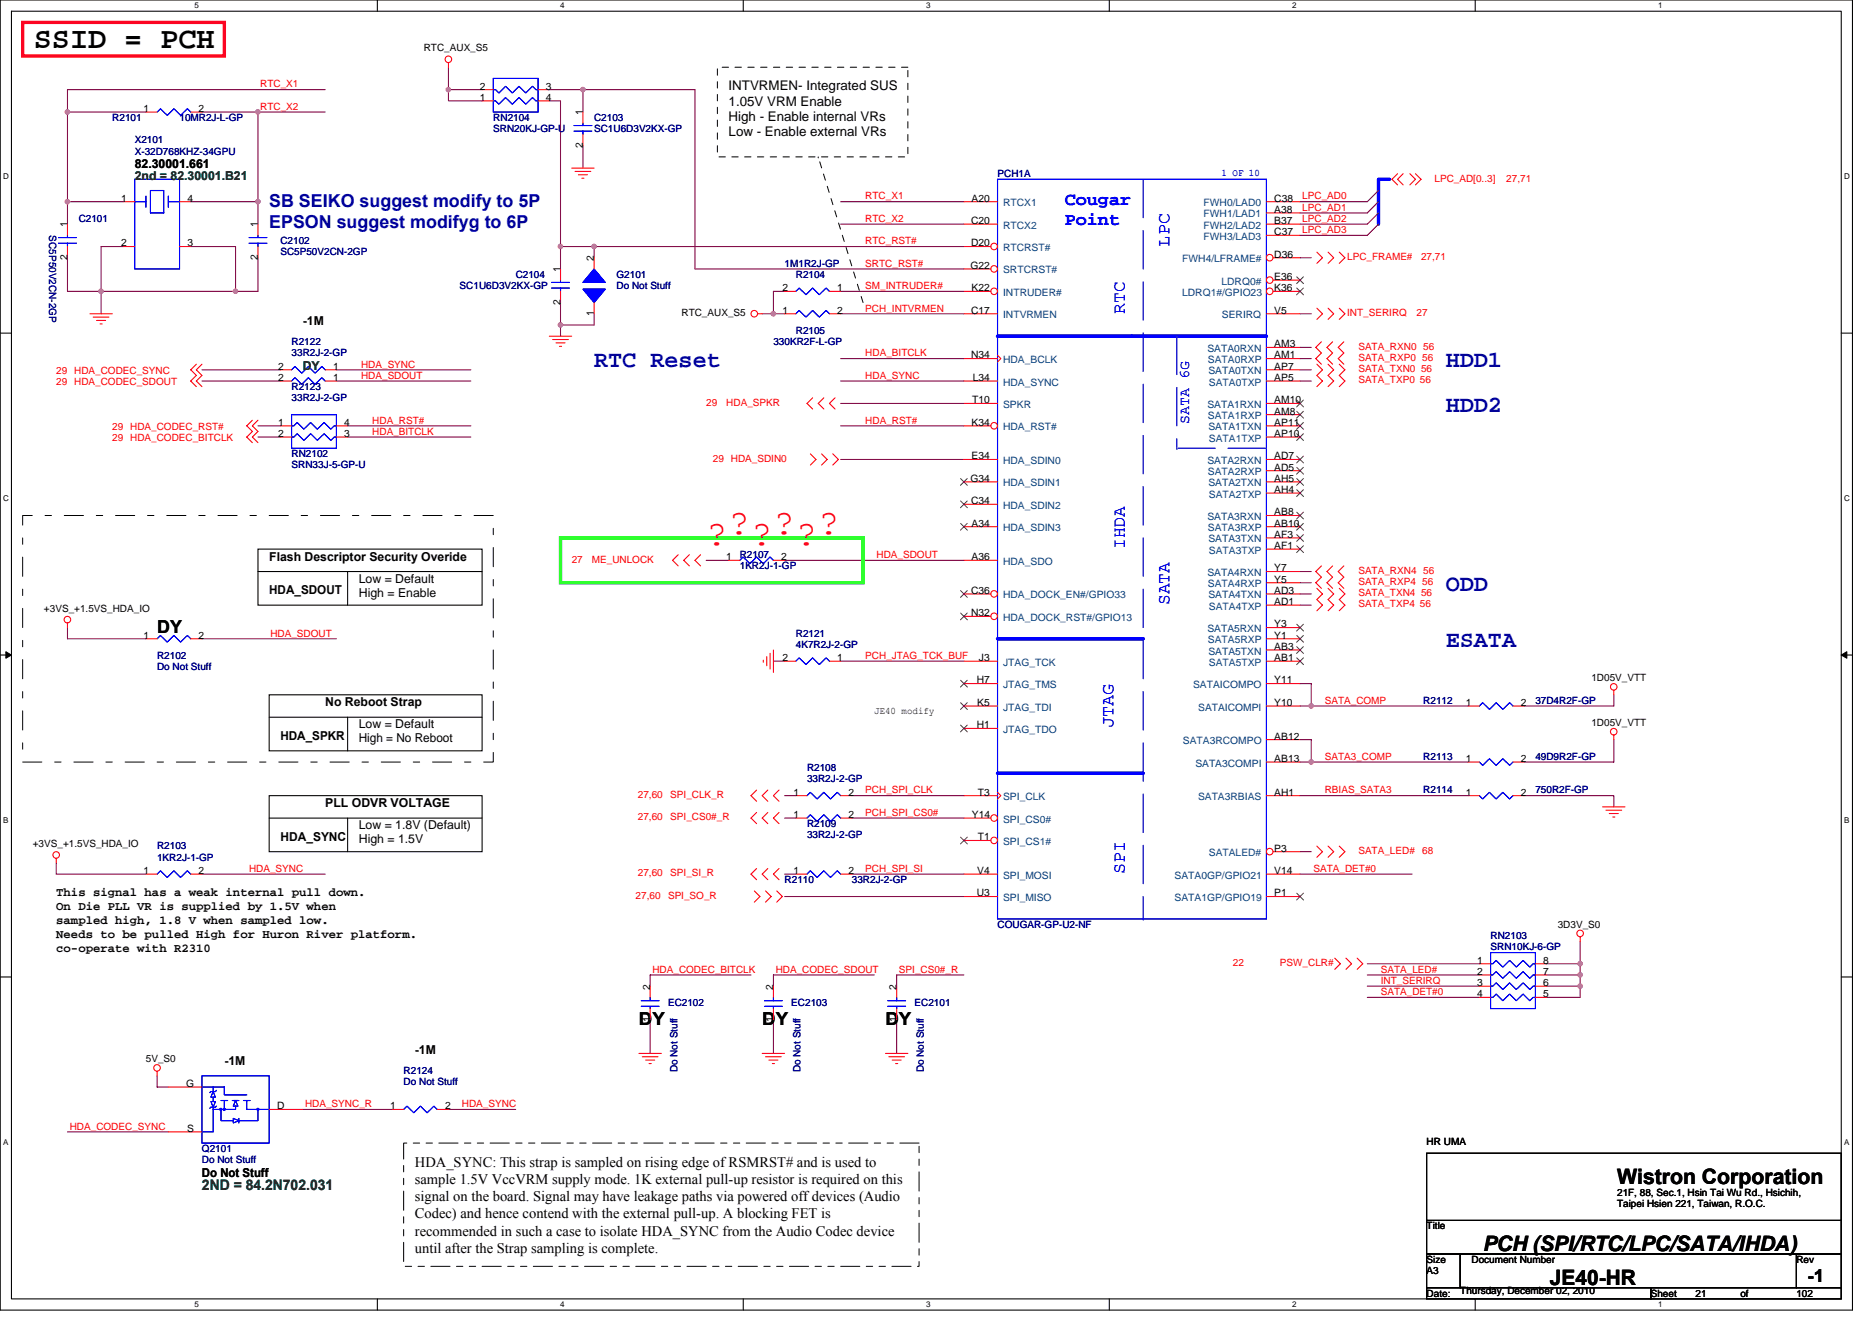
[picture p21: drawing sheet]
<svg xmlns="http://www.w3.org/2000/svg" width="297mm" height="210mm" viewBox="0 0 297 210" stroke-linecap="round" stroke-linejoin="round" font-family="sans-serif">
<defs><g id="words">
<g font-size="5.7" fill="#f00">
<text x="112.1" y="86.5">? ? ?</text>
<text x="115.6" y="84.7">? ? ?</text>
</g>
<text font-size="4.8" x="5.4" y="7.6">SSID = PCH</text>
<g font-size="3.7" fill="#0000a0">
<text x="94.3" y="58.3">RTC Reset</text>
<text x="229.4" y="58.3">HDD1</text>
<text x="229.4" y="65.4">HDD2</text>
<text x="229.4" y="93.8">ODD</text>
<text x="229.4" y="102.7">ESATA</text>
</g>
<g font-size="3.4">
<text x="256.6" y="187.9">Wistron Corporation</text>
<text x="235.3" y="198.5">PCH (SPI/RTC/LPC/SATA/IHDA)</text>
<text x="245.9" y="203.9">JE40-HR</text>
</g>
<g font-size="2.8" fill="#0000a0">
<text x="42.7" y="32.9">SB SEIKO suggest modify to 5P</text>
<text x="42.7" y="36.2">EPSON suggest modifyg to 6P</text>
</g>
<g font-size="2.8" fill="#00f">
<text x="168.9" y="32.6">Cougar</text>
<text x="168.9" y="35.8">Point</text>
<text x="185.6" y="39.1" transform="rotate(-90 185.6 39.1)">LPC</text>
<text x="178.5" y="49.8" transform="rotate(-90 178.5 49.8)">RTC</text>
<text x="178.5" y="87.1" transform="rotate(-90 178.5 87.1)">IHDA</text>
<text x="185.6" y="96" transform="rotate(-90 185.6 96)">SATA</text>
<text x="176.7" y="115.6" transform="rotate(-90 176.7 115.6)">JTAG</text>
<text x="178.5" y="138.7" transform="rotate(-90 178.5 138.7)">SPI</text>
</g>
<g font-size="2.8">
<text x="24.9" y="100.4">DY</text>
<text x="101.4" y="162.7">DY</text>
<text x="120.9" y="162.7">DY</text>
<text x="140.5" y="162.7">DY</text>
<text x="286.8" y="203.4">-1</text>
</g>
<text font-size="2.3" fill="#00f" x="188.7" y="67.2" transform="rotate(-90 188.7 67.2)">SATA 6G</text>
<g font-size="2.3">
<text x="65.8" y="185.2">HDA_SYNC: This strap is sampled on rising edge of RSMRST# and is used to</text>
<text x="65.8" y="187.9">sample 1.5V VccVRM supply mode. 1K external pull-up resistor is required on this</text>
<text x="65.8" y="190.6">signal on the board. Signal may have leakage paths via powered off devices (Audio</text>
<text x="65.8" y="193.3">Codec) and hence contend with the external pull-up. A blocking FET is</text>
<text x="65.8" y="196">recommended in such a case to isolate HDA_SYNC from the Audio Codec device</text>
<text x="65.8" y="198.7">until after the Strap sampling is complete.</text>
</g>
<text font-size="2.3" fill="#008000" x="32" y="188.8">2ND = 84.2N702.031</text>
<g font-size="2.1">
<text x="115.6" y="14.4">INTVRMEN- Integrated SUS</text>
<text x="115.6" y="16.8">1.05V VRM Enable</text>
<text x="115.6" y="19.2">High - Enable internal VRs</text>
<text x="115.6" y="21.7">Low - Enable external VRs</text>
</g>
<g font-size="1.9">
<text x="21.4" y="26.7">82.30001.661</text>
<text x="48" y="51.6">-1M</text>
<text x="42.7" y="88.9">Flash Descriptor Security Overide</text>
<text x="42.7" y="94.3">HDA_SDOUT</text>
<text x="56.9" y="92.4">Low = Default</text>
<text x="56.9" y="94.7">High = Enable</text>
<text x="51.6" y="112.1">No Reboot Strap</text>
<text x="44.5" y="117.4">HDA_SPKR</text>
<text x="56.9" y="115.5">Low = Default</text>
<text x="56.9" y="117.8">High = No Reboot</text>
<text x="51.6" y="128.1">PLL ODVR VOLTAGE</text>
<text x="56.9" y="131.6">Low = 1.8V (Default)</text>
<text x="44.5" y="133.4">HDA_SYNC</text>
<text x="56.9" y="133.8">High = 1.5V</text>
<text x="8.9" y="142.1">This signal has a weak internal pull down.</text>
<text x="8.9" y="144.3">On Die PLL VR is supplied by 1.5V when</text>
<text x="8.9" y="146.5">sampled high, 1.8 V when sampled low.</text>
<text x="8.9" y="148.8">Needs to be pulled High for Huron River platform.</text>
<text x="8.9" y="151">co-operate with R2310</text>
<text x="65.8" y="167.2">-1M</text>
<text x="35.6" y="169">-1M</text>
<text x="32" y="186.7">Do Not Stuff</text>
</g>
<g font-size="1.9" fill="#008000">
<text x="21.4" y="28.5">2nd = 82.30001.B21</text>
<text x="48" y="58.7">DY</text>
</g>
<g font-size="1.6">
<text x="67.2" y="8.2">RTC_AUX_S5</text>
<text x="22.8" y="17.8">1</text>
<text x="31.5" y="17.8">2</text>
<text x="76.1" y="16">1</text>
<text x="76.1" y="14.2">2</text>
<text x="86.6" y="14.2">3</text>
<text x="86.6" y="16">4</text>
<text x="92.5" y="23.5" transform="rotate(-90 92.5 23.5)">2</text>
<text x="92.5" y="18.3" transform="rotate(-90 92.5 18.3)">1</text>
<text x="19.2" y="32">1</text>
<text x="29.7" y="32">4</text>
<text x="154.1" y="35.5">C20</text>
<text x="154.2" y="32">A20</text>
<text x="202.2" y="32">C38</text>
<text x="202.2" y="33.8">A38</text>
<text x="202.2" y="35.5">B37</text>
<text x="10.7" y="41.3" transform="rotate(-90 10.7 41.3)">2</text>
<text x="10.7" y="36.1" transform="rotate(-90 10.7 36.1)">1</text>
<text x="19.2" y="39.1">2</text>
<text x="29.7" y="39.1">3</text>
<text x="40.9" y="41.3" transform="rotate(-90 40.9 41.3)">2</text>
<text x="40.9" y="36.1" transform="rotate(-90 40.9 36.1)">1</text>
<text x="94.3" y="41.4" transform="rotate(-90 94.3 41.4)">2</text>
<text x="154.1" y="39.1">D20</text>
<text x="202.2" y="37.3">C37</text>
<text x="202.2" y="40.9">D36</text>
<text x="88.9" y="43.2" transform="rotate(-90 88.9 43.2)">1</text>
<text x="124.1" y="46.2">2</text>
<text x="132.9" y="46.2">1</text>
<text x="154" y="42.7">G22</text>
<text x="154.2" y="46.2">K22</text>
<text x="202.2" y="44.4">E36</text>
<text x="202.2" y="46.2">K36</text>
<text x="88.9" y="48.4" transform="rotate(-90 88.9 48.4)">2</text>
<text x="94.3" y="50.2" transform="rotate(-90 94.3 50.2)">1</text>
<text x="108.1" y="50.1">RTC_AUX_S5</text>
<text x="124.1" y="49.8">1</text>
<text x="132.9" y="49.8">2</text>
<text x="154.1" y="49.8">C17</text>
<text x="202.2" y="49.8">V5</text>
<text x="44.1" y="58.7">2</text>
<text x="52.8" y="58.7">1</text>
<text x="154.1" y="56.9">N34</text>
<text x="202.2" y="55.1">AM3</text>
<text x="202.2" y="56.9">AM1</text>
<text x="202.2" y="58.7">AP7</text>
<text x="44.1" y="60.4">2</text>
<text x="52.8" y="60.4">1</text>
<text x="154.3" y="64">T10</text>
<text x="154.4" y="60.4">L34</text>
<text x="202.2" y="60.4">AP5</text>
<text x="202.2" y="64">AM10</text>
<text x="202.2" y="65.8">AM8</text>
<text x="44.1" y="67.5">1</text>
<text x="44.1" y="69.3">2</text>
<text x="54.6" y="69.3">3</text>
<text x="54.6" y="67.5">4</text>
<text x="154.2" y="67.5">K34</text>
<text x="202.2" y="69.3">AP10</text>
<text x="202.2" y="67.5">AP11</text>
<text x="154" y="76.4">G34</text>
<text x="154.2" y="72.9">E34</text>
<text x="202.2" y="72.9">AD7</text>
<text x="202.2" y="74.7">AD5</text>
<text x="202.2" y="76.4">AH5</text>
<text x="154.1" y="80">C34</text>
<text x="154.2" y="83.5">A34</text>
<text x="202.2" y="78.2">AH4</text>
<text x="202.2" y="81.8">AB8</text>
<text x="202.2" y="83.5">AB10</text>
<text x="115.2" y="88.9">1</text>
<text x="124" y="88.9">2</text>
<text x="154.2" y="88.9">A36</text>
<text x="202.2" y="87.1">AF1</text>
<text x="202.2" y="85.3">AF3</text>
<text x="154.1" y="94.2">C36</text>
<text x="202.2" y="90.7">Y7</text>
<text x="202.2" y="96">AD1</text>
<text x="202.2" y="92.4">Y5</text>
<text x="202.2" y="94.2">AD3</text>
<text x="7" y="97.1">+3VS_+1.5VS_HDA_IO</text>
<text x="22.8" y="101.3">1</text>
<text x="31.5" y="101.3">2</text>
<text x="154.1" y="97.8">N32</text>
<text x="202.2" y="99.5">Y3</text>
<text x="202.2" y="101.3">Y1</text>
<text x="124.1" y="104.9">2</text>
<text x="132.9" y="104.9">1</text>
<text x="155.3" y="104.9">J3</text>
<text x="202.2" y="104.9">AB1</text>
<text x="202.2" y="103.1">AB3</text>
<text x="138.7" y="113.3">JE40 modify</text>
<text x="155" y="108.4">H7</text>
<text x="155.1" y="112">K5</text>
<text x="202.2" y="108.4">Y11</text>
<text x="202.2" y="112">Y10</text>
<text x="232.6" y="112">1</text>
<text x="241.3" y="112">2</text>
<text x="252.5" y="108.1">1D05V_VTT</text>
<text x="155" y="115.5">H1</text>
<text x="202.2" y="117.3">AB12</text>
<text x="252.5" y="115.2">1D05V_VTT</text>
<text x="202.2" y="120.9">AB13</text>
<text x="232.6" y="120.9">1</text>
<text x="241.3" y="120.9">2</text>
<text x="125.9" y="126.2">1</text>
<text x="125.9" y="129.8">1</text>
<text x="134.6" y="126.2">2</text>
<text x="134.6" y="129.8">2</text>
<text x="154.2" y="129.8">Y14</text>
<text x="155.1" y="126.2">T3</text>
<text x="202.2" y="126.2">AH1</text>
<text x="232.6" y="126.2">1</text>
<text x="241.3" y="126.2">2</text>
<text x="5.2" y="134.4">+3VS_+1.5VS_HDA_IO</text>
<text x="155.1" y="133.3">T1</text>
<text x="202.2" y="135.1">P3</text>
<text x="22.8" y="138.7">1</text>
<text x="31.5" y="138.7">2</text>
<text x="125.9" y="138.7">1</text>
<text x="134.6" y="138.7">2</text>
<text x="155" y="142.2">U3</text>
<text x="155.1" y="138.7">V4</text>
<text x="202.2" y="138.7">V14</text>
<text x="202.2" y="142.2">P1</text>
<text x="247.2" y="147.2">3D3V_S0</text>
<text x="234.4" y="152.9">1</text>
<text x="234.4" y="154.7">2</text>
<text x="244.9" y="154.7">7</text>
<text x="244.9" y="152.9">8</text>
<text x="103.1" y="157" transform="rotate(-90 103.1 157)">2</text>
<text x="122.7" y="157" transform="rotate(-90 122.7 157)">2</text>
<text x="142.3" y="157" transform="rotate(-90 142.3 157)">2</text>
<text x="234.4" y="156.4">3</text>
<text x="234.4" y="158.2">4</text>
<text x="244.9" y="158.2">5</text>
<text x="244.9" y="156.4">6</text>
<text x="103.1" y="162.2" transform="rotate(-90 103.1 162.2)">1</text>
<text x="122.7" y="162.2" transform="rotate(-90 122.7 162.2)">1</text>
<text x="142.3" y="162.2" transform="rotate(-90 142.3 162.2)">1</text>
<text x="23.2" y="168.6">5V_S0</text>
<text x="29.5" y="172.4">G</text>
<text x="29.7" y="179.6">S</text>
<text x="44" y="176">D</text>
<text x="61.9" y="176">1</text>
<text x="70.6" y="176">2</text>
<text x="226.4" y="181.7">HR UMA</text>
<text x="256.6" y="189.7">21F, 88, Sec.1, Hsin Tai Wu Rd., Hsichih,</text>
<text x="256.6" y="191.5">Taipei Hsien 221, Taiwan, R.O.C.</text>
<text x="226.4" y="195.1">Title</text>
<text x="226.4" y="200.4">Size</text>
<text x="226.4" y="202.2">A3</text>
<text x="233.5" y="200.4">Document Number</text>
<text x="285" y="200.4">Rev</text>
<text x="226.4" y="205.7">Date:</text>
<text x="231.7" y="205.4">Thursday, December 02, 2010</text>
<text x="261.9" y="205.7">Sheet</text>
<text x="269" y="205.7">21</text>
<text x="276.2" y="205.7">of</text>
<text x="285" y="205.7">102</text>
</g>
<g font-size="1.6" fill="#f00">
<text x="41.3" y="17.4">RTC_X2</text>
<text x="41.3" y="13.9">RTC_X1</text>
<text x="227.6" y="28.8">LPC_AD[0..3]</text>
<text x="239" y="28.8">27,71</text>
<text x="137.3" y="35.2">RTC_X2</text>
<text x="137.3" y="31.6">RTC_X1</text>
<text x="206.6" y="31.6">LPC_AD0</text>
<text x="206.6" y="33.4">LPC_AD1</text>
<text x="206.6" y="35.2">LPC_AD2</text>
<text x="137.3" y="38.8">RTC_RST#</text>
<text x="206.6" y="37">LPC_AD3</text>
<text x="213.8" y="41.3">LPC_FRAME#</text>
<text x="225.5" y="41.3">27,71</text>
<text x="137.3" y="45.9">SM_INTRUDER#</text>
<text x="137.3" y="42.3">SRTC_RST#</text>
<text x="137.3" y="49.4">PCH_INTVRMEN</text>
<text x="213.8" y="50.1">INT_SERIRQ</text>
<text x="224.8" y="50.1">27</text>
<text x="8.9" y="59.4">29 HDA_CODEC_SYNC</text>
<text x="57.3" y="58.3">HDA_SYNC</text>
<text x="137.3" y="56.5">HDA_BITCLK</text>
<text x="215.5" y="55.5">SATA_RXN0 56</text>
<text x="215.5" y="57.3">SATA_RXP0 56</text>
<text x="215.5" y="59">SATA_TXN0 56</text>
<text x="8.9" y="61.2">29 HDA_CODEC_SDOUT</text>
<text x="57.3" y="60.1">HDA_SDOUT</text>
<text x="112.1" y="64.4">29</text>
<text x="115.2" y="64.4">HDA_SPKR</text>
<text x="137.3" y="60.1">HDA_SYNC</text>
<text x="215.5" y="60.8">SATA_TXP0 56</text>
<text x="17.8" y="70">29 HDA_CODEC_BITCLK</text>
<text x="17.8" y="68.3">29 HDA_CODEC_RST#</text>
<text x="59.1" y="67.2">HDA_RST#</text>
<text x="59.1" y="69">HDA_BITCLK</text>
<text x="137.3" y="67.2">HDA_RST#</text>
<text x="113.1" y="73.3">29 HDA_SDIN0</text>
<text x="90.7" y="89.3">27</text>
<text x="93.9" y="89.3">ME_UNLOCK</text>
<text x="139.1" y="88.5">HDA_SDOUT</text>
<text x="215.5" y="91">SATA_RXN4 56</text>
<text x="215.5" y="92.8">SATA_RXP4 56</text>
<text x="215.5" y="94.6">SATA_TXN4 56</text>
<text x="42.9" y="101">HDA_SDOUT</text>
<text x="215.5" y="96.4">SATA_TXP4 56</text>
<text x="137.3" y="104.5">PCH_JTAG_TCK_BUF</text>
<text x="210.2" y="111.7">SATA_COMP</text>
<text x="137.3" y="125.9">PCH_SPI_CLK</text>
<text x="210.2" y="125.9">RBIAS_SATA3</text>
<text x="210.2" y="120.5">SATA3_COMP</text>
<text x="101.2" y="130.2">27,60</text>
<text x="101.2" y="126.6">27,60</text>
<text x="106.4" y="130.2">SPI_CS0#_R</text>
<text x="106.4" y="126.6">SPI_CLK_R</text>
<text x="137.3" y="129.4">PCH_SPI_CS0#</text>
<text x="215.5" y="135.5">SATA_LED#</text>
<text x="225.7" y="135.5">68</text>
<text x="39.5" y="138.3">HDA_SYNC</text>
<text x="100.9" y="142.6">27,60</text>
<text x="101.2" y="139">27,60</text>
<text x="106" y="142.6">SPI_SO_R</text>
<text x="106.4" y="139">SPI_SI_R</text>
<text x="137.3" y="138.3">PCH_SPI_SI</text>
<text x="208.4" y="138.3">SATA_DET#0</text>
<text x="103.5" y="154.3">HDA_CODEC_BITCLK</text>
<text x="123.1" y="154.3">HDA_CODEC_SDOUT</text>
<text x="142.6" y="154.3">SPI_CS0#_R</text>
<text x="195.6" y="153.3">22</text>
<text x="203.1" y="153.3">PSW_CLR#</text>
<text x="219.1" y="154.3">SATA_LED#</text>
<text x="219.1" y="157.9">SATA_DET#0</text>
<text x="219.1" y="156.1">INT_SERIRQ</text>
<text x="11.1" y="179.2">HDA_CODEC_SYNC</text>
<text x="48.4" y="175.7">HDA_SYNC_R</text>
<text x="73.3" y="175.7">HDA_SYNC</text>
</g>
<g font-size="1.6" fill="#000080">
<text x="17.8" y="19.2">R2101</text>
<text x="21.4" y="22.8">X2101</text>
<text x="28.5" y="19.2">10MR2J-L-GP</text>
<text x="78.3" y="19.2">RN2104</text>
<text x="78.3" y="21">SRN20KJ-GP-U</text>
<text x="94.3" y="19.2">C2103</text>
<text x="94.3" y="21">SC1U6D3V2KX-GP</text>
<text x="21.4" y="24.5">X-32D768KHZ-34GPU</text>
<text x="158.3" y="28.1">PCH1A</text>
<text x="12.5" y="35.2">C2101</text>
<text x="7.8" y="37.3" transform="rotate(90 7.8 37.3)">SC5P50V2CN-2GP</text>
<text x="44.5" y="38.8">C2102</text>
<text x="44.5" y="40.5">SC5P50V2CN-2GP</text>
<text x="72.9" y="45.9">SC1U6D3V2KX-GP</text>
<text x="81.8" y="44.1">C2104</text>
<text x="97.8" y="44.1">G2101</text>
<text x="97.8" y="45.9">Do Not Stuff</text>
<text x="124.5" y="42.3">1M1R2J-GP</text>
<text x="126.3" y="44.1">R2104</text>
<text x="126.3" y="53">R2105</text>
<text x="46.3" y="54.8">R2122</text>
<text x="46.3" y="56.5">33R2J-2-GP</text>
<text x="122.7" y="54.8">330KR2F-L-GP</text>
<text x="46.3" y="61.9">R2123</text>
<text x="46.3" y="63.6">33R2J-2-GP</text>
<text x="46.3" y="72.5">RN2102</text>
<text x="46.3" y="74.3">SRN33J-5-GP-U</text>
<text x="117.4" y="88.5">R2107</text>
<text x="117.4" y="90.3">1KR2J-1-GP</text>
<text x="126.3" y="101">R2121</text>
<text x="24.9" y="104.5">R2102</text>
<text x="24.9" y="106.3">Do Not Stuff</text>
<text x="126.3" y="102.8">4K7R2J-2-GP</text>
<text x="225.8" y="111.7">R2112</text>
<text x="243.6" y="111.7">37D4R2F-GP</text>
<text x="128.1" y="122.3">R2108</text>
<text x="128.1" y="124.1">33R2J-2-GP</text>
<text x="225.8" y="125.9">R2114</text>
<text x="225.8" y="120.5">R2113</text>
<text x="243.6" y="125.9">750R2F-GP</text>
<text x="243.6" y="120.5">49D9R2F-GP</text>
<text x="128.1" y="131.2">R2109</text>
<text x="24.9" y="134.8">R2103</text>
<text x="24.9" y="136.5">1KR2J-1-GP</text>
<text x="128.1" y="133">33R2J-2-GP</text>
<text x="124.5" y="140.1">R2110</text>
<text x="135.2" y="140.1">33R2J-2-GP</text>
<text x="158.3" y="147.2">COUGAR-GP-U2-NF</text>
<text x="236.5" y="149">RN2103</text>
<text x="236.5" y="150.8">SRN10KJ-6-GP</text>
<text x="106" y="159.7">EC2102</text>
<text x="125.6" y="159.7">EC2103</text>
<text x="145.1" y="159.7">EC2101</text>
<text x="64" y="170.3">R2124</text>
<text x="64" y="172.1">Do Not Stuff</text>
<text x="107.5" y="170.2" transform="rotate(-90 107.5 170.2)">Do Not Stuff</text>
<text x="127" y="170.2" transform="rotate(-90 127 170.2)">Do Not Stuff</text>
<text x="146.6" y="170.2" transform="rotate(-90 146.6 170.2)">Do Not Stuff</text>
<text x="32" y="182.8">Q2101</text>
<text x="32" y="184.6">Do Not Stuff</text>
</g>
<text font-size="1.6" fill="#00f" x="193.8" y="27.9">1 OF 10</text>
<g font-size="1.6" fill="#004080">
<text x="159.2" y="32.7">RTCX1</text>
<text x="191" y="32.7">FWH0/LAD0</text>
<text x="191" y="34.5">FWH1/LAD1</text>
<text x="159.2" y="36.3">RTCX2</text>
<text x="159.2" y="39.8">RTCRST#</text>
<text x="187.6" y="41.6">FWH4/LFRAME#</text>
<text x="191" y="36.3">FWH2/LAD2</text>
<text x="191" y="38.1">FWH3/LAD3</text>
<text x="159.2" y="46.9">INTRUDER#</text>
<text x="159.2" y="43.4">SRTCRST#</text>
<text x="187.6" y="46.9">LDRQ1#/GPIO23</text>
<text x="193.8" y="45.2">LDRQ0#</text>
<text x="159.2" y="50.5">INTVRMEN</text>
<text x="193.9" y="50.5">SERIRQ</text>
<text x="159.2" y="57.6">HDA_BCLK</text>
<text x="191.6" y="55.8">SATA0RXN</text>
<text x="191.7" y="57.6">SATA0RXP</text>
<text x="191.7" y="59.4">SATA0TXN</text>
<text x="159.2" y="61.2">HDA_SYNC</text>
<text x="159.2" y="64.7">SPKR</text>
<text x="191.6" y="64.7">SATA1RXN</text>
<text x="191.8" y="61.2">SATA0TXP</text>
<text x="159.2" y="68.3">HDA_RST#</text>
<text x="191.7" y="66.5">SATA1RXP</text>
<text x="191.7" y="68.3">SATA1TXN</text>
<text x="191.8" y="70.1">SATA1TXP</text>
<text x="159.2" y="73.6">HDA_SDIN0</text>
<text x="159.2" y="77.2">HDA_SDIN1</text>
<text x="191.6" y="73.6">SATA2RXN</text>
<text x="191.7" y="75.4">SATA2RXP</text>
<text x="191.7" y="77.2">SATA2TXN</text>
<text x="159.2" y="80.7">HDA_SDIN2</text>
<text x="191.6" y="82.5">SATA3RXN</text>
<text x="191.8" y="79">SATA2TXP</text>
<text x="159.2" y="89.6">HDA_SDO</text>
<text x="159.2" y="84.3">HDA_SDIN3</text>
<text x="191.7" y="84.3">SATA3RXP</text>
<text x="191.7" y="86.1">SATA3TXN</text>
<text x="191.8" y="87.8">SATA3TXP</text>
<text x="159.2" y="95">HDA_DOCK_EN#/GPIO33</text>
<text x="191.6" y="91.4">SATA4RXN</text>
<text x="191.7" y="93.2">SATA4RXP</text>
<text x="191.7" y="95">SATA4TXN</text>
<text x="159.2" y="98.5">HDA_DOCK_RST#/GPIO13</text>
<text x="191.6" y="100.3">SATA5RXN</text>
<text x="191.8" y="96.7">SATA4TXP</text>
<text x="159.2" y="105.6">JTAG_TCK</text>
<text x="191.7" y="102.1">SATA5RXP</text>
<text x="191.7" y="103.8">SATA5TXN</text>
<text x="191.8" y="105.6">SATA5TXP</text>
<text x="159.2" y="109.2">JTAG_TMS</text>
<text x="159.2" y="112.7">JTAG_TDI</text>
<text x="189.3" y="109.2">SATAICOMPO</text>
<text x="190.1" y="112.7">SATAICOMPI</text>
<text x="159.2" y="116.3">JTAG_TDO</text>
<text x="187.7" y="118.1">SATA3RCOMPO</text>
<text x="189.7" y="121.6">SATA3COMPI</text>
<text x="159.2" y="127">SPI_CLK</text>
<text x="159.2" y="130.5">SPI_CS0#</text>
<text x="190.1" y="127">SATA3RBIAS</text>
<text x="159.2" y="134.1">SPI_CS1#</text>
<text x="191.8" y="135.8">SATALED#</text>
<text x="159.2" y="139.4">SPI_MOSI</text>
<text x="159.2" y="143">SPI_MISO</text>
<text x="186.4" y="139.4">SATA0GP/GPIO21</text>
<text x="186.4" y="143">SATA1GP/GPIO19</text>
</g>
<g font-size="1.3">
<text x="30.8" y="1.3">5</text>
<text x="88.9" y="1.3">4</text>
<text x="147" y="1.3">3</text>
<text x="205" y="1.3">2</text>
<text x="263.1" y="1.3">1</text>
<text x=".5" y="28.4">D</text>
<text x="292.6" y="28.4">D</text>
<text x=".5" y="79.5">C</text>
<text x="292.6" y="79.5">C</text>
<text x=".5" y="130.6">B</text>
<text x="292.6" y="130.6">B</text>
<text x=".5" y="181.7">A</text>
<text x="292.6" y="181.7">A</text>
<text x="30.8" y="207.4">5</text>
<text x="88.9" y="207.4">4</text>
<text x="147" y="207.4">3</text>
<text x="205" y="207.4">2</text>
<text x="263.1" y="207.4">1</text>
</g>
</g></defs>
<path d="M0 0h293.9v207.9h-293.9zM1.8 1.8h290.4v204.3h-290.4z" fill="none" stroke="#000" stroke-width=".17"/>
<g fill="#fff">
<path d="M30.8 .2h.7v1.4h-.7z"/>
<path d="M30.8 206.3h.7v1.4h-.7z"/>
</g>
<path d="M59.9 0v1.8M59.9 206.1v1.8" fill="none" stroke="#000" stroke-width=".17"/>
<g fill="#fff">
<path d="M88.9 .2h.7v1.4h-.7z"/>
<path d="M88.9 206.3h.7v1.4h-.7z"/>
</g>
<path d="M117.9 0v1.8M117.9 206.1v1.8" fill="none" stroke="#000" stroke-width=".17"/>
<g fill="#fff">
<path d="M147 .2h.7v1.4h-.7z"/>
<path d="M147 206.3h.7v1.4h-.7z"/>
</g>
<path d="M176 0v1.8M176 206.1v1.8" fill="none" stroke="#000" stroke-width=".17"/>
<g fill="#fff">
<path d="M205 .2h.7v1.4h-.7z"/>
<path d="M205 206.3h.7v1.4h-.7z"/>
</g>
<path d="M234.1 0v1.8M234.1 206.1v1.8" fill="none" stroke="#000" stroke-width=".17"/>
<g fill="#fff">
<path d="M263.1 .2h.7v1.4h-.7z"/>
<path d="M263.1 206.3h.7v1.4h-.7z"/>
<path d="M.5 27.3h.9v1.4h-.9z"/>
<path d="M292.6 27.3h.9v1.4h-.9z"/>
<path d="M.5 78.4h.9v1.4h-.9z"/>
<path d="M292.6 78.4h.9v1.4h-.9z"/>
</g>
<path d="M0 52.9h1.8M292.2 52.9h1.7" fill="none" stroke="#000" stroke-width=".17"/>
<g fill="#fff">
<path d="M.5 129.5h.8v1.4h-.8z"/>
<path d="M292.6 129.5h.9v1.4h-.9z"/>
</g>
<path d="M0 103.9h1.8M292.2 103.9h1.7" fill="none" stroke="#000" stroke-width=".17"/>
<path d="M.9 103.4l.9 .5-.9 .5zM292.2 103.9l.8-.5v1z" fill="#000" stroke="#000" stroke-width=".16"/>
<g fill="#fff">
<path d="M.5 180.5h.8v1.4h-.8z"/>
<path d="M292.6 180.5h.9v1.4h-.9z"/>
</g>
<g fill="none" stroke="#000" stroke-width=".17">
<path d="M40.9 87.1h35.6v8.9h-35.6zM40.9 90.7h35.6M55.2 90.7v5.3M42.7 110.2h33.8v8.9h-33.8zM42.7 113.8h33.8M55.2 113.8v5.3M42.7 126.2h33.8v8.9h-33.8zM42.7 129.8h33.8M55.2 129.8v5.3M0 155h1.8M292.2 155h1.7M226.4 199h5.3v5.3h-5.3z"/>
<path d="M226.4 183h65.8v10.6h-65.8zM226.4 193.6h65.8v5.4h-65.8zM231.7 199h53.3v5.3h-53.3zM285 199h7.2v5.3h-7.2zM226.4 204.3h35.5v1.8h-35.5zM261.9 204.3h30.3v1.8h-30.3z"/>
</g>
<g fill="none" stroke="#800040" stroke-width=".17">
<path d="M10.7 17.8v14.2h8.9M10.7 17.8h12.5M32 17.8h19.6M40.9 17.8v17.8M51.6 14.2h-40.9v3.6M71.2 14.2v1.8h5.3M71.2 14.2h5.3M71.2 10.7v3.5M87.2 16h1.7v26.7M87.2 14.2h23.1v28.5h42.6M92.5 14.2v3.6M10.7 32v3.6"/>
<path d="M19.6 39.1h-3.6v10.7M30.3 32h10.6M30.3 39.1h7.1v7.1M88.9 39.1h64M92.5 23.1v3.6M94.3 39.1v1.8M133.4 32h19.5M133.4 35.6h19.5M218.7 30.2l-1.7 1.8h-10.7M218.7 32l-1.7 1.8h-10.7M218.7 33.8l-1.7 1.8h-10.7M218.7 35.6l-1.7 1.7h-10.7"/>
<path d="M10.7 40.9v5.3h30.2v-5.3M32 58.7h12.5M53.4 58.7h21.3M88.9 48v5.3M94.3 49.8v1.8h-5.4M120.9 49.8h3.6M124.5 46.2h-1.8v3.6M133.4 56.9h19.5M133.4 49.8h19.5M133.4 46.2h19.5M206.3 58.7h1.8M206.3 56.9h1.8"/>
<path d="M206.3 40.9h1.8M206.3 49.8h1.8M206.3 55.1h1.8M32 60.5h12.5M40.9 67.6h3.6M40.9 69.3h3.6M53.4 60.5h21.3M55.2 67.6h19.5M55.2 69.3h19.5M133.4 60.5h19.5M133.4 67.6h19.5M133.4 64h19.5"/>
<path d="M133.4 72.9h19.5M206.3 60.5h1.8M10.7 99.6v1.7h12.5M112.1 88.9h3.5M124.5 88.9h28.4M206.3 94.2h1.8M206.3 96h1.8M206.3 92.5h1.8M206.3 90.7h1.8M32 101.3h21.4M122.7 104.9h1.8M133.4 104.9h19.5"/>
<path d="M206.3 108.5h1.8v3.5M206.3 117.3h1.8v3.6M206.3 112h26.7M256.1 110.2v1.8h-14.3M256.1 117.3v3.6h-14.3M8.9 136.9v1.8h14.3M32 138.7h19.6M124.5 138.7h1.8M124.5 126.2h1.8M124.5 129.8h1.8M135.2 138.7h17.7M135.2 126.2h17.7"/>
<path d="M135.2 129.8h17.7M206.3 138.7h17.8M206.3 126.2h26.7M206.3 135.1h1.8M206.3 120.9h26.7M241.8 126.2h14.3v1.8M119.2 154.7h-16v1.8M124.5 142.2h28.4M138.7 154.7h-16v1.8M152.9 154.7h-10.6v1.8M217 152.9h17.7M217 154.7h17.7"/>
<path d="M217 158.2h17.7M217 156.5h17.7M245.4 152.9h5.3M245.4 154.7h5.3M245.4 156.5h5.3M250.7 149.4v8.8h-5.3M10.7 179.6h16M24.9 170.7v1.8h1.8M48 176h14.3M71.2 176h10.6M103.2 161.8v5.3M122.7 161.8v5.3"/>
<path d="M142.3 161.8v5.3"/>
</g>
<g fill="#f0f" stroke="#f0f" stroke-width=".17">
<circle cx="250.7" cy="154.7" r=".35"/>
<circle cx="250.7" cy="152.9" r=".35"/>
<circle cx="208.1" cy="112" r=".35"/>
<circle cx="250.7" cy="156.5" r=".35"/>
<circle cx="122.7" cy="49.8" r=".35"/>
<circle cx="37.4" cy="46.2" r=".35"/>
<circle cx="16" cy="46.2" r=".35"/>
<circle cx="10.7" cy="32" r=".35"/>
<circle cx="40.9" cy="32" r=".35"/>
<circle cx="40.9" cy="17.8" r=".35"/>
<circle cx="88.9" cy="39.1" r=".35"/>
<circle cx="10.7" cy="17.8" r=".35"/>
<circle cx="88.9" cy="51.5" r=".35"/>
<circle cx="94.3" cy="39.1" r=".35"/>
<circle cx="71.1" cy="14.2" r=".35"/>
<circle cx="92.5" cy="14.2" r=".35"/>
<circle cx="208.1" cy="120.9" r=".35"/>
</g>
<path d="M220.5 28.4h-1.8v7.2M158.3 53.3h42.7M158.3 101.3h23.1M158.3 122.7h23.1" fill="none" stroke="#00f" stroke-width=".53"/>
<g fill="none" stroke="#f00" stroke-width=".17">
<path d="M23.2 17.8h1.7M30.3 17.8h1.7M71.2 9.9v.8M76.5 16h1.8M76.5 14.2h1.8M85.4 16h1.8M85.4 14.2h1.8M92.5 17.8v1.8M90.7 26.7h3.6M91.2 27.2h2.5M91.8 27.7h1.4M92.3 28.3h.4"/>
<path d="M92.5 21.3v1.8M152.9 32h5.4M152.9 35.6h5.4M221.8 27.6l-.9 .8 .9 .9M222.6 27.6l-.8 .8 .8 .9M223.7 27.6l.9 .8-.9 .9M224.6 27.6l.9 .8-.9 .9M14.3 49.8h3.5M14.8 50.3h2.5M15.3 50.8h1.5M15.9 51.4h.3M31.2 57.8l-.9 .9 .9 .9-.9 .9 .9 .8"/>
<path d="M32 57.8l-.8 .9 .8 .9-.8 .9 .8 .8M87.2 53.3h3.5M87.7 53.9h2.5M88.2 54.4h1.5M88.8 54.9h.3M88.9 42.7v1.7M88.9 46.2v1.8M94.3 40.9v1.8M94.3 48v1.8M120.2 49.8h.7M124.5 49.8h1.8M131.6 49.8h1.8"/>
<path d="M152.9 49.8h5.4M209 48.9l.8 .9-.8 .9M209 57.8l.8 .9-.8 .9 .8 .9-.8 .8M209 40l.8 .9-.8 .9M209.7 54.2l-.9 .9 .9 .9-.9 .9 .9 .9M210.7 48.9l.9 .9-.9 .9M210.7 57.8l.9 .9-.9 .9 .9 .9-.9 .8M210.7 40l.9 .9-.9 .9M211.5 54.2l-.9 .9 .9 .9-.9 .9 .9 .9M212.5 48.9l.9 .9-.9 .9M212.5 57.8l.9 .9-.9 .9 .9 .9-.9 .8M212.5 40l.9 .9-.9 .9"/>
<path d="M213.2 54.2l-.9 .9 .9 .9-.9 .9 .9 .9M40 66.7l-.8 .9 .8 .9-.8 .8 .8 .9M40.9 66.7l-.9 .9 .9 .9-.9 .8 .9 .9M44.5 67.6h1.8M44.5 69.3h1.8M53.4 67.6h1.8M53.4 69.3h1.8M128.6 72l.9 .9-.9 .9M128.9 63.1l-.8 .9 .8 .9M130.4 72l.9 .9-.9 .9M130.7 63.1l-.9 .9 .9 .9M132.1 72l.9 .9-.9 .9"/>
<path d="M132.5 63.1l-.9 .9 .9 .9M10.7 98.8v.8M107.6 88l-.9 .9 .9 .9M109.4 88l-.9 .9 .9 .9M111.2 88l-.9 .9 .9 .9M209 93.3l.8 .9-.8 .9 .8 .9-.8 .9M209.7 89.8l-.9 .9 .9 .9-.9 .9 .9 .8M210.7 93.3l.9 .9-.9 .9 .9 .9-.9 .9M211.5 89.8l-.9 .9 .9 .9-.9 .9 .9 .8M212.5 93.3l.9 .9-.9 .9 .9 .9-.9 .9M213.2 89.8l-.9 .9 .9 .9-.9 .9 .9 .8M23.2 101.3h1.7"/>
<path d="M30.3 101.3h1.7M121.1 104.7v.4M121.7 104.2v1.4M122.2 103.7v2.5M122.7 103.1v3.6M233 112h1.7M240.1 112h1.7M256.1 109.5v.7M256.1 116.6v.7M8.9 136.2v.7M120.1 125.3l-.9 .9 .9 .9M120.1 128.9l-.9 .9 .9 .9"/>
<path d="M120.1 137.8l-.9 .9 .9 .9M121.8 137.8l-.9 .9 .9 .9M121.8 128.9l-.9 .9 .9 .9M121.8 125.3l-.9 .9 .9 .9M123.6 137.8l-.9 .9 .9 .9M123.6 128.9l-.9 .9 .9 .9M123.6 125.3l-.9 .9 .9 .9M126.3 126.2h1.8M126.3 129.8h1.8M126.3 138.7h1.8M133.4 126.2h1.8M133.4 129.8h1.8"/>
<path d="M133.4 138.7h1.8M209 134.2l.8 .9-.8 .9M210.7 134.2l.9 .9-.9 .9M212.5 134.2l.9 .9-.9 .9M233 126.2h1.7M233 120.9h1.7M240.1 126.2h1.7M240.1 120.9h1.7M254.3 128h3.5M254.8 128.5h2.5M255.4 129.1h1.4M255.9 129.6h.3"/>
<path d="M103.2 156.5v1.7M119.7 141.4l.9 .8-.9 .9M121.5 141.4l.9 .8-.9 .9M122.7 156.5v1.7M123.3 141.4l.8 .8-.8 .9M142.3 156.5v1.7M211.8 152l.9 .9-.9 .9M213.6 152l.9 .9-.9 .9M215.3 152l.9 .9-.9 .9M234.7 152.9h1.8M234.7 154.7h1.8M234.7 156.5h1.8"/>
<path d="M234.7 158.2h1.8M243.6 152.9h1.8M243.6 154.7h1.8M243.6 156.5h1.8M243.6 158.2h1.8M250.7 148.6v.8M24.9 170v.7M26.7 172.5h5.3M26.7 179.6h5.3M42.7 176h5.3M62.3 176h1.7M69.4 176h1.8"/>
<path d="M101.4 167.1h3.5M101.9 167.7h2.5M102.4 168.2h1.5M103 168.7h.3M103.2 160v1.8M120.9 167.1h3.6M121.5 167.7h2.5M122 168.2h1.4M122.6 168.7h.3M122.7 160v1.8M140.5 167.1h3.6M141 167.7h2.5"/>
<path d="M141.6 168.2h1.4M142.1 168.7h.3M142.3 160v1.8"/>
<circle cx="71.1" cy="9.4" r=".52"/>
<circle cx="119.7" cy="49.8" r=".52"/>
<circle cx="10.7" cy="98.3" r=".52"/>
<circle cx="256.1" cy="109" r=".52"/>
<circle cx="256.1" cy="116.1" r=".52"/>
<circle cx="8.9" cy="135.6" r=".52"/>
<circle cx="250.7" cy="148.1" r=".52"/>
<circle cx="24.9" cy="169.4" r=".52"/>
</g>
<path d="M88.9 85.3h48v7.2h-48z" fill="none" stroke="#0f0" stroke-width=".53"/>
<path d="M3.6 81.8h74.7v39.1h-74.7z" fill="none" stroke="#000" stroke-width=".16" stroke-dasharray="3 2 1 2"/>
<path d="M3.6 3.6h32v5.3h-32z" fill="none" stroke="#f00" stroke-width=".53"/>
<path d="M113.8 10.7h30.3v14.2h-30.3zM129.8 24.9h.1M136.9 48l-7.1-23.1" fill="none" stroke="#000" stroke-width=".16" stroke-dasharray="1 1 1 1 1 1 1 1"/>
<path d="M64 181.4h81.8v19.5h-81.8z" fill="none" stroke="#000" stroke-width=".16" stroke-dasharray="3 1 1 1 1 1"/>
<g fill="none" stroke="#00f" stroke-width=".17">
<path d="M24.9 17.8l.6-.5 1 1 1.1-1 1.1 1 1-1 .6 .5M78.3 12.4h7.1v5.4h-7.1zM78.3 16h.3l.6 .5 1-1 1.1 1 1.1-1 1 1 1.1-1 .5 .5h.4M78.3 14.2h.3l.6 .6 1-1.1 1.1 1.1 1.1-1.1 1 1.1 1.1-1.1 .5 .5h.4M91.1 19.9h2.8M92.5 19.6v.3M91.1 20.8h2.8M92.5 20.8v.5M158.3 28.4h42.7v117.4h-42.7zM87.5 44.8h2.9M87.5 45.7h2.9M88.9 44.4v.4"/>
<path d="M88.9 45.7v.5M126.3 49.8l.5-.5 1.1 1 1-1 1.1 1 1.1-1 .5 .5M46.3 65.8h7.1v5.3h-7.1zM46.3 67.6h.3l.6-.6 1 1.1 1.1-1.1 1.1 1.1 1-1.1 1.1 1.1 .5-.5h.4M46.3 69.3h.3l.6-.5 1 1.1 1.1-1.1 1.1 1.1 1-1.1 1.1 1.1 .5-.6h.4M24.9 101.3l.6-.5 1 1.1 1.1-1.1 1.1 1.1 1-1.1 .6 .5M234.7 112l.6-.5 1 1 1.1-1 1.1 1 1-1 .6 .5M128.1 126.2l.5-.5 1.1 1.1 1-1.1 1.1 1.1 1.1-1.1 .5 .5M128.1 129.8l.5-.5 1.1 1 1-1 1.1 1 1.1-1 .5 .5M128.1 138.7l.5-.5 1.1 1 1-1 1.1 1 1.1-1 .5 .5M234.7 126.2l.6 .6 1-1.1 1.1 1.1 1.1-1.1 1 1.1 .6-.6M234.7 120.9l.6 .5 1-1 1.1 1 1.1-1 1 1 .6-.5"/>
<path d="M101.7 159.7h2.9M101.7 158.8h2.9M103.2 158.2v.6M103.2 159.7v.3M121.3 159.7h2.8M121.3 158.8h2.8M122.7 158.2v.6M122.7 159.7v.3M140.9 159.7h2.8M140.9 158.8h2.8M142.3 158.2v.6M142.3 159.7v.3"/>
<path d="M236.5 152.9h.4l.5-.5 1.1 1 1-1 1.1 1 1.1-1 1 1 .6-.5h.3M236.5 154.7h.4l.5-.5 1.1 1 1-1 1.1 1 1.1-1 1 1 .6-.5h.3M236.5 156.5h.4l.5-.6 1.1 1.1 1-1.1 1.1 1.1 1.1-1.1 1 1.1 .6-.5h.3M236.5 158.2h.4l.5-.5 1.1 1.1 1-1.1 1.1 1.1 1.1-1.1 1 1.1 .6-.6h.3M236.5 151.1h7.1v8.9h-7.1zM32 170.7h10.7v10.7h-10.7zM32 172.5h3.6v1.2h3.6M33.5 174.8h.7l-.4 .9zM33.8 173.2l.4 .9h-.7zM33.8 175.7v3.9h-1.8M33.8 172.5v.7M33.8 174.1v.7"/>
<path d="M34.4 173l-.2 .2h-.7l-.2 .2M34.4 175.5l-.2 .2h-.7l-.2 .2M35.1 176.2v1.6h1.9M35.1 174.6h1M35.6 174.6v1.4M36.8 174.6h1.1M37 177.4l.9 .4-.9 .4zM37.4 174.6l.3 .9h-.7zM37.4 175.5v.5h-3.6M37.9 177.4v.8M38.6 174.6h1.1M39.2 174.6v1.4h3.5"/>
<path d="M40.9 176v1.8h-3M64 176l.6-.5 1.1 1.1 1-1.1 1.1 1.1 1.1-1.1 .5 .5"/>
</g>
<g fill="#00f" stroke="#00f" stroke-width=".17">
<path d="M92.5 45.9h3.6l-1.8 2.1z" fill-rule="evenodd"/>
<path d="M94.3 42.7l1.8 2.1h-3.6z" fill-rule="evenodd"/>
<path d="M92.5 45.9h3.6l-1.8 2.1z" fill-rule="evenodd"/>
<path d="M94.3 42.7l1.8 2.1h-3.6z" fill-rule="evenodd"/>
<path d="M35.5 175.9h.2v.2h-.2z" fill-rule="evenodd"/>
<path d="M34.9 175.9h.3v.2h-.3z" fill-rule="evenodd"/>
<path d="M40.8 175.9h.2v.2h-.2z" fill-rule="evenodd"/>
<path d="M35.5 175.9h.2v.2h-.2z" fill-rule="evenodd"/>
<path d="M34.9 175.9h.3v.2h-.3z" fill-rule="evenodd"/>
<path d="M40.8 175.9h.2v.2h-.2z" fill-rule="evenodd"/>
</g>
<path d="M181.4 28.4v117.4M186.7 53.3v17.8M186.7 71.1h.1M201 71.1h-14.3M181.4 145.8h.1" fill="none" stroke="#fff" stroke-width=".16" stroke-dasharray="6.1 2"/>
<path d="M181.4 28.4v117.4M186.7 53.3v17.8M186.7 71.1h.1M201 71.1h-14.3M181.4 145.8h.1" fill="none" stroke="#00f" stroke-width=".16" stroke-dasharray="6.1 2"/>
<circle cx="157.7" cy="46.2" r=".52" fill="#fff" stroke="#f00" stroke-width=".17"/>
<path d="M152.9 46.2h4.3M152.9 56.9h5.4M158.3 56.4l.5 .5-.5 .5M152.9 60.5h5.4" fill="none" stroke="#f00" stroke-width=".17"/>
<circle cx="157.7" cy="67.6" r=".52" fill="#fff" stroke="#f00" stroke-width=".17"/>
<path d="M152.9 67.6h4.3M152.9 72.9h5.4M152.9 76.5h5.4M152.9 80h5.4M152.9 88.9h5.4" fill="none" stroke="#f00" stroke-width=".17"/>
<path d="M152.4 75.9l1.1 1.1M152.4 79.5l1.1 1.1M153.5 75.9l-1.1 1.1M153.5 79.5l-1.1 1.1" fill="none" stroke="#804000" stroke-width=".16"/>
<circle cx="201.5" cy="135.1" r=".52" fill="#fff" stroke="#f00" stroke-width=".17"/>
<path d="M201 32h5.3M201 33.8h5.3M201 35.6h5.3M201 37.3h5.3M202 135.1h4.3" fill="none" stroke="#f00" stroke-width=".17"/>
<circle cx="201.5" cy="46.2" r=".52" fill="#fff" stroke="#f00" stroke-width=".17"/>
<path d="M202 46.2h4.3" fill="none" stroke="#f00" stroke-width=".17"/>
<path d="M205.8 45.7l1 1.1M206.8 45.7l-1.1 1.1" fill="none" stroke="#804000" stroke-width=".16"/>
<circle cx="201.5" cy="40.9" r=".52" fill="#fff" stroke="#f00" stroke-width=".17"/>
<path d="M202 40.9h4.3" fill="none" stroke="#f00" stroke-width=".17"/>
<circle cx="201.5" cy="44.4" r=".52" fill="#fff" stroke="#f00" stroke-width=".17"/>
<path d="M202 44.4h4.3" fill="none" stroke="#f00" stroke-width=".17"/>
<path d="M205.8 43.9l1 1.1M206.8 43.9l-1.1 1.1" fill="none" stroke="#804000" stroke-width=".16"/>
<circle cx="157.7" cy="39.1" r=".52" fill="#fff" stroke="#f00" stroke-width=".17"/>
<path d="M152.9 39.1h4.3M152.9 83.6h5.4" fill="none" stroke="#f00" stroke-width=".17"/>
<path d="M152.4 83l1.1 1.1M153.5 83l-1.1 1.1" fill="none" stroke="#804000" stroke-width=".16"/>
<circle cx="157.7" cy="94.2" r=".52" fill="#fff" stroke="#f00" stroke-width=".17"/>
<path d="M152.9 94.2h4.3" fill="none" stroke="#f00" stroke-width=".17"/>
<path d="M152.4 93.7l1.1 1.1M153.5 93.7l-1.1 1.1" fill="none" stroke="#804000" stroke-width=".16"/>
<circle cx="157.7" cy="97.8" r=".52" fill="#fff" stroke="#f00" stroke-width=".17"/>
<path d="M152.9 97.8h4.3" fill="none" stroke="#f00" stroke-width=".17"/>
<path d="M152.4 97.3l1.1 1M153.5 97.3l-1.1 1" fill="none" stroke="#804000" stroke-width=".16"/>
<circle cx="157.7" cy="42.7" r=".52" fill="#fff" stroke="#f00" stroke-width=".17"/>
<g fill="none" stroke="#f00" stroke-width=".17">
<path d="M152.9 42.7h4.3M201 55.1h5.3M201 56.9h5.3M201 58.7h5.3M201 60.5h5.3M201 64h5.3M201 65.8h5.3M201 67.6h5.3M201 69.3h5.3M201 72.9h5.3M201 74.7h5.3M201 76.5h5.3"/>
<path d="M201 78.2h5.3M201 81.8h5.3M201 83.6h5.3M201 85.3h5.3M201 87.1h5.3M201 90.7h5.3M201 92.5h5.3M201 94.2h5.3M201 96h5.3M201 99.6h5.3M201 101.3h5.3M201 103.1h5.3"/>
<path d="M201 104.9h5.3M201 112h5.3M152.9 126.2h5.4M158.3 125.7l.5 .5-.5 .6"/>
</g>
<g fill="none" stroke="#804000" stroke-width=".16">
<path d="M205.8 63.5l1 1.1M205.8 65.3l1 1M205.8 67l1 1.1M205.8 68.8l1 1.1M205.8 72.4l1 1M205.8 74.1l1 1.1M205.8 75.9l1 1.1M205.8 77.7l1 1.1M206.8 63.5l-1.1 1.1M206.8 65.3l-1.1 1M206.8 67l-1.1 1.1M206.8 68.8l-1.1 1.1"/>
<path d="M206.8 72.4l-1.1 1M206.8 74.1l-1.1 1.1M206.8 75.9l-1.1 1.1M206.8 77.7l-1.1 1.1M205.8 81.3l1 1M205.8 83l1 1.1M205.8 84.8l1 1.1M205.8 86.6l1 1.1M205.8 99l1 1.1M206.8 81.3l-1.1 1M206.8 83l-1.1 1.1M206.8 84.8l-1.1 1.1"/>
<path d="M206.8 86.6l-1.1 1.1M206.8 99l-1.1 1.1M205.8 100.8l1 1.1M205.8 102.6l1 1.1M205.8 104.4l1 1.1M206.8 100.8l-1.1 1.1M206.8 102.6l-1.1 1.1M206.8 104.4l-1.1 1.1"/>
</g>
<circle cx="157.7" cy="129.8" r=".52" fill="#fff" stroke="#f00" stroke-width=".17"/>
<path d="M152.9 129.8h4.3" fill="none" stroke="#f00" stroke-width=".17"/>
<circle cx="157.7" cy="133.3" r=".52" fill="#fff" stroke="#f00" stroke-width=".17"/>
<g fill="none" stroke="#f00" stroke-width=".17">
<path d="M10.7 35.6v1.7M10.7 39.1v1.8M19.6 32h1.8M19.6 39.1h1.8M28.5 32h1.8M28.5 39.1h1.8M40.9 35.6v1.7M40.9 39.1v1.8M44.5 58.7h1.8M51.6 58.7h1.8M124.5 46.2h1.8M131.6 46.2h1.8"/>
<path d="M201 49.8h5.3M44.5 60.5h1.8M51.6 60.5h1.8M152.9 64h5.4M115.6 88.9h1.8M122.7 88.9h1.8M124.5 104.9h1.8M131.6 104.9h1.8M152.9 104.9h5.4M152.9 108.5h5.4M152.9 112h5.4M152.9 115.6h5.4"/>
<path d="M201 108.5h5.3M201 117.3h5.3M23.2 138.7h1.7M30.3 138.7h1.7M152.9 133.3h4.3M152.9 138.7h5.4M201 138.7h5.3M201 120.9h5.3M201 126.2h5.3M152.9 142.2h5.4M201 142.2h5.3"/>
</g>
<path d="M152.4 107.9l1.1 1.1M152.4 111.5l1.1 1.1M152.4 115l1.1 1.1M153.5 107.9l-1.1 1.1M153.5 111.5l-1.1 1.1M153.5 115l-1.1 1.1M152.4 132.8l1.1 1.1M153.5 132.8l-1.1 1.1M205.8 141.7l1 1.1M206.8 141.7l-1.1 1.1" fill="none" stroke="#804000" stroke-width=".16"/>
<g fill="none" stroke="#00f" stroke-width=".17">
<path d="M9.3 37.7h2.8M9.3 38.6h2.8M10.7 37.3v.4M10.7 38.6v.5M21.4 28.4h7.1v14.3h-7.1zM21.4 32h1.8M23.2 31.1v1.8M23.9 30.2h2.1v3.6h-2.1zM26.7 31.1v1.8M26.7 32h1.8M39.5 37.7h2.9M39.5 38.6h2.9"/>
<path d="M40.9 37.3v.4M40.9 38.6v.5M46.3 58.7l.5-.6 1.1 1.1 1-1.1 1.1 1.1 1.1-1.1 .5 .6M126.3 46.2l.5-.5 1.1 1.1 1-1.1 1.1 1.1 1.1-1.1 .5 .5M46.3 60.5l.5-.6 1.1 1.1 1-1.1 1.1 1.1 1.1-1.1 .5 .6M117.4 88.9l.5-.5 1.1 1 1.1-1 1 1 1.1-1 .5 .5M126.3 104.9l.5-.5 1.1 1 1-1 1.1 1 1.1-1 .5 .5M24.9 138.7l.6-.5 1 1 1.1-1 1.1 1 1-1 .6 .5"/>
</g>
<g fill="#f0f" stroke="#f0f" stroke-width=".17">
<circle cx="250.7" cy="154.7" r=".35"/>
<circle cx="250.7" cy="152.9" r=".35"/>
<circle cx="208.1" cy="112" r=".35"/>
<circle cx="250.7" cy="156.5" r=".35"/>
<circle cx="122.7" cy="49.8" r=".35"/>
<circle cx="37.4" cy="46.2" r=".35"/>
<circle cx="16" cy="46.2" r=".35"/>
<circle cx="10.7" cy="32" r=".35"/>
<circle cx="40.9" cy="32" r=".35"/>
<circle cx="40.9" cy="17.8" r=".35"/>
<circle cx="88.9" cy="39.1" r=".35"/>
<circle cx="10.7" cy="17.8" r=".35"/>
<circle cx="88.9" cy="51.5" r=".35"/>
<circle cx="94.3" cy="39.1" r=".35"/>
<circle cx="71.1" cy="14.2" r=".35"/>
<circle cx="92.5" cy="14.2" r=".35"/>
<circle cx="208.1" cy="120.9" r=".35"/>
</g>
<use href="#words"/>
</svg>
